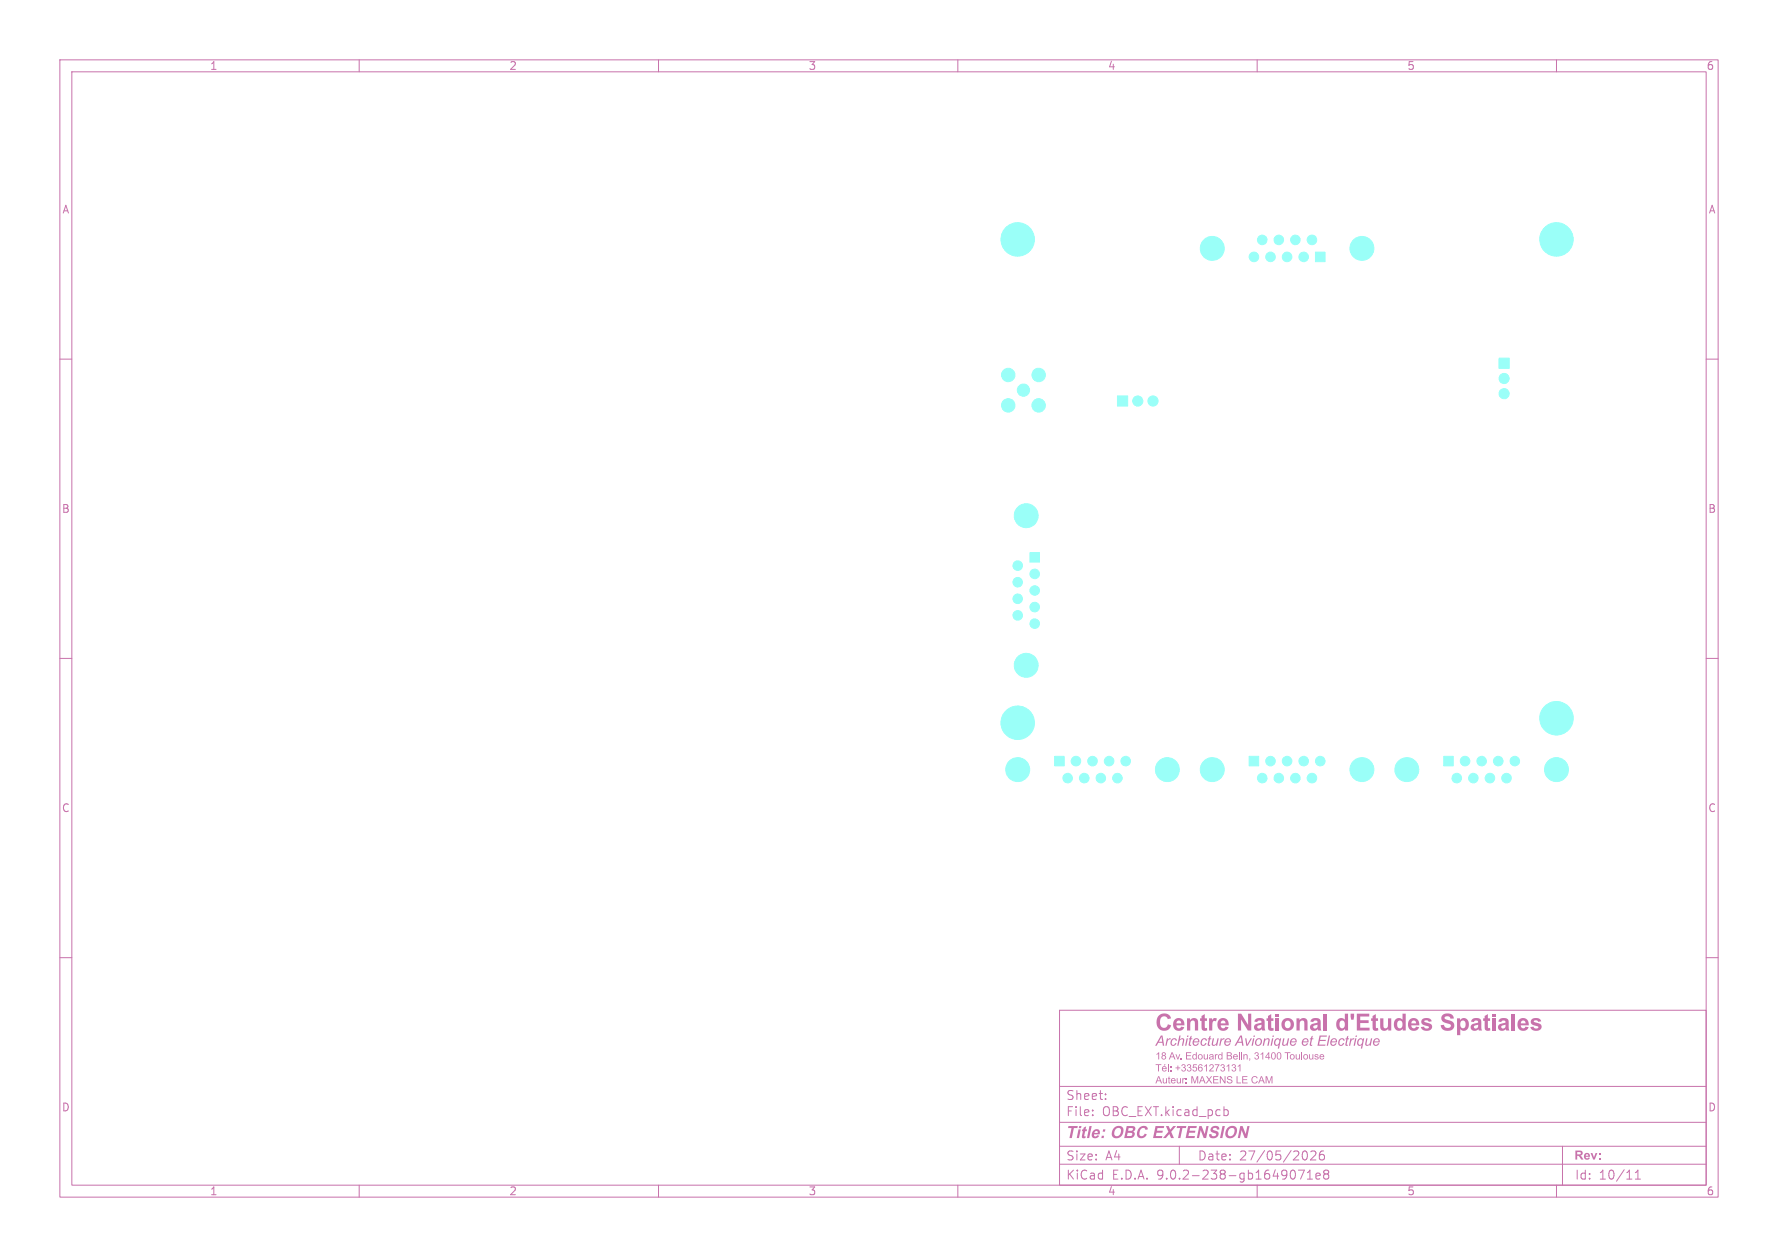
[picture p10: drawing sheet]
<svg xmlns="http://www.w3.org/2000/svg" width="297mm" height="210mm" viewBox="0 0 297 210" stroke-linecap="round" stroke-linejoin="round" font-family="sans-serif">
<defs><g id="words">
<text font-size="3.9" fill="#c872ab" x="193" y="173.2">Centre National d'Etudes Spatiales</text>
<text font-size="2.8" fill="#c872ab" x="178" y="190.9">Title: OBC EXTENSION</text>
<text font-size="2.4" fill="#c872ab" x="193" y="175.3">Architecture Avionique et Electrique</text>
<g font-size="2.1" fill="#c872ab">
<text x="178" y="184">Sheet:</text>
<text x="178" y="186.7">File:</text>
<text x="184.1" y="186.7">OBC_EXT.kicad_pcb</text>
<text x="178" y="197.3">KiCad</text>
<text x="178" y="194.1">Size:</text>
<text x="184.7" y="194.1">A4</text>
<text x="185.7" y="197.3">E.D.A.</text>
<text x="193.3" y="197.3">9.0.2-238-gb1649071e8</text>
<text x="200" y="194.1">Date:</text>
<text x="207" y="194.1">27/05/2026</text>
<text x="263" y="194.3">Rev:</text>
<text x="263" y="197.3">Id:</text>
<text x="267.1" y="197.3">10/11</text>
</g>
<g font-size="1.8" fill="#c872ab">
<text x="35" y="11.9">1</text>
<text x="85" y="11.9">2</text>
<text x="135" y="11.9">3</text>
<text x="185" y="11.9">4</text>
<text x="235" y="11.9">5</text>
<text x="285" y="11.9">6</text>
<text x="10.3" y="35.9">A</text>
<text x="285.4" y="35.9">A</text>
<text x="10.3" y="85.9">B</text>
<text x="285.3" y="85.9">B</text>
<text x="10.3" y="135.9">C</text>
<text x="285.3" y="135.9">C</text>
<text x="10.3" y="185.9">D</text>
<text x="285.3" y="185.9">D</text>
<text x="35" y="199.9">1</text>
<text x="85" y="199.9">2</text>
<text x="135" y="199.9">3</text>
<text x="185" y="199.9">4</text>
<text x="235" y="199.9">5</text>
<text x="285" y="199.9">6</text>
</g>
<g font-size="1.7" fill="#c872ab">
<text x="193" y="177.4">18 Av. Edouard Belin, 31400 Toulouse</text>
<text x="196.3" y="179.4">+33561273131</text>
<text x="193" y="181.4">Auteur: MAXENS LE CAM</text>
</g>
</g></defs>
<g fill="none" stroke="#c872ab" stroke-width=".17">
<path d="M10 10h277v190h-277zM12 12h273v186h-273zM60 10v2M110 10v2M160 10v2M210 10v2M260 10v2M10 60h2M285 60h2M10 110h2M285 110h2M10 160h2"/>
<path d="M177 168.8h108v29.2h-108zM285 160h2M60 198v2M110 198v2M160 198v2M177 194.5h108M177 191.5h108M177 187.5h108M177 181.5h108M182.5 186.3v.1M182.5 185.5v.1M184.7 183.6v.1"/>
<path d="M184.7 182.8v.1M204.5 185.5l.4-.1 .3 .3v.4l-.2 .2h-.5M210 198v2M216.2 195.6l.2 .5-.2 .8M216.9 195.5h1l-.7 1.5M218 192.3a.94 .94 0 0 1 0 1.5M218.4 197h.8M218.4 195.9l.4-.4v1.5M219 192.4l.2-.1h.3l.2 .1 .1 .3-.1 .2-.8 .9h.9M219.8 196.5l.7-.1v-.3l-.5-.1-.2 .2 .1 .7h.6M221.1 192.3a.59 .59 0 0 0-.7 .6v.6l.1 .2 .5 .1 .2-.1v-.5l-.1-.3h-.4l-.3 .3M221.4 196.1l-.3-.2 .3-.4h.3l.3 .3-.3 .3"/>
<path d="M221.4 196.1l-.3 .3 .1 .5 .2 .1 .4-.1 .2-.2-.1-.4-.2-.2M221.4 196.1h.3M260 198v2M273.2 197h.8M273.2 195.9l.4-.4v1.5"/>
</g>
<g fill="#c872ab">
<path d="M193 177.8h1v.1h-.4v1.1h-.2v-1.1h-.4z"/>
<path d="M194.2 178.2l.1-.1a.41 .41 0 0 1 .5 .1 .41 .41 0 0 1 .1 .4h-.7l.2 .3 .5-.2a.42 .42 0 0 1-.5 .3 .42 .42 0 0 1-.3-.5h.6l-.2-.3-.4 .3z"/>
<path d="M195.1 177.8h.1v1.2h-.1z"/>
<path d="M195.5 178.1h.2v.2h-.2z"/>
<path d="M195.5 178.8h.2v.2h-.2z"/>
</g>
<path d="M197 191.5v3M261 191.5v6.5" fill="none" stroke="#c872ab" stroke-width=".17"/>
<g fill="#9afff8" stroke="#9afff8" stroke-width=".17">
<path d="M186.7 66.2h1.7v1.7h-1.7z"/>
<path d="M208.7 126.4h1.6v1.6h-1.6z"/>
<path d="M219.7 42.1h1.6v1.6h-1.6z"/>
<path d="M241.2 126.4h1.6v1.6h-1.6z"/>
<path d="M172 92.3h1.6v1.6h-1.6z"/>
<path d="M176.2 126.4h1.6v1.6h-1.6z"/>
<path d="M250.4 59.8h1.7v1.7h-1.7z"/>
<circle cx="260" cy="40" r="2.8"/>
<circle cx="190" cy="67" r=".85"/>
<circle cx="192.6" cy="67" r=".85"/>
<circle cx="170" cy="120.7" r="2.8"/>
<circle cx="170" cy="40" r="2.8"/>
<circle cx="202.5" cy="128.6" r="2"/>
<circle cx="227.5" cy="128.6" r="2"/>
<circle cx="212.2" cy="127.2" r=".8"/>
<circle cx="215" cy="127.2" r=".8"/>
<circle cx="217.8" cy="127.2" r=".8"/>
<circle cx="220.5" cy="127.2" r=".8"/>
<circle cx="210.8" cy="130" r=".8"/>
<circle cx="213.6" cy="130" r=".8"/>
<circle cx="216.4" cy="130" r=".8"/>
<circle cx="219.2" cy="130" r=".8"/>
<circle cx="227.5" cy="41.5" r="2"/>
<circle cx="202.5" cy="41.5" r="2"/>
<circle cx="217.8" cy="42.9" r=".8"/>
<circle cx="215" cy="42.9" r=".8"/>
<circle cx="212.2" cy="42.9" r=".8"/>
<circle cx="209.5" cy="42.9" r=".8"/>
<circle cx="219.2" cy="40.1" r=".8"/>
<circle cx="216.4" cy="40.1" r=".8"/>
<circle cx="213.6" cy="40.1" r=".8"/>
<circle cx="210.8" cy="40.1" r=".8"/>
<circle cx="235" cy="128.6" r="2"/>
<circle cx="260" cy="128.6" r="2"/>
<circle cx="244.7" cy="127.2" r=".8"/>
<circle cx="247.5" cy="127.2" r=".8"/>
<circle cx="250.3" cy="127.2" r=".8"/>
<circle cx="253" cy="127.2" r=".8"/>
<circle cx="243.3" cy="130" r=".8"/>
<circle cx="246.1" cy="130" r=".8"/>
<circle cx="248.9" cy="130" r=".8"/>
<circle cx="251.7" cy="130" r=".8"/>
<circle cx="171.4" cy="86.2" r="2"/>
<circle cx="171.4" cy="111.2" r="2"/>
<circle cx="172.8" cy="95.9" r=".8"/>
<circle cx="172.8" cy="98.7" r=".8"/>
<circle cx="172.8" cy="101.4" r=".8"/>
<circle cx="172.8" cy="104.2" r=".8"/>
<circle cx="170" cy="94.5" r=".8"/>
<circle cx="170" cy="97.3" r=".8"/>
<circle cx="170" cy="100" r=".8"/>
<circle cx="170" cy="102.8" r=".8"/>
<circle cx="170" cy="128.6" r="2"/>
<circle cx="195" cy="128.6" r="2"/>
<circle cx="179.7" cy="127.2" r=".8"/>
<circle cx="182.5" cy="127.2" r=".8"/>
<circle cx="185.3" cy="127.2" r=".8"/>
<circle cx="188" cy="127.2" r=".8"/>
<circle cx="178.3" cy="130" r=".8"/>
<circle cx="181.1" cy="130" r=".8"/>
<circle cx="183.9" cy="130" r=".8"/>
<circle cx="186.7" cy="130" r=".8"/>
<circle cx="251.3" cy="63.2" r=".85"/>
<circle cx="251.3" cy="65.8" r=".85"/>
<circle cx="171" cy="65.2" r="1.03"/>
<circle cx="168.4" cy="62.6" r="1.12"/>
<circle cx="168.4" cy="67.7" r="1.12"/>
<circle cx="173.5" cy="62.6" r="1.12"/>
<circle cx="173.5" cy="67.7" r="1.12"/>
<circle cx="260" cy="120" r="2.8"/>
</g>
<use href="#words"/>
</svg>
